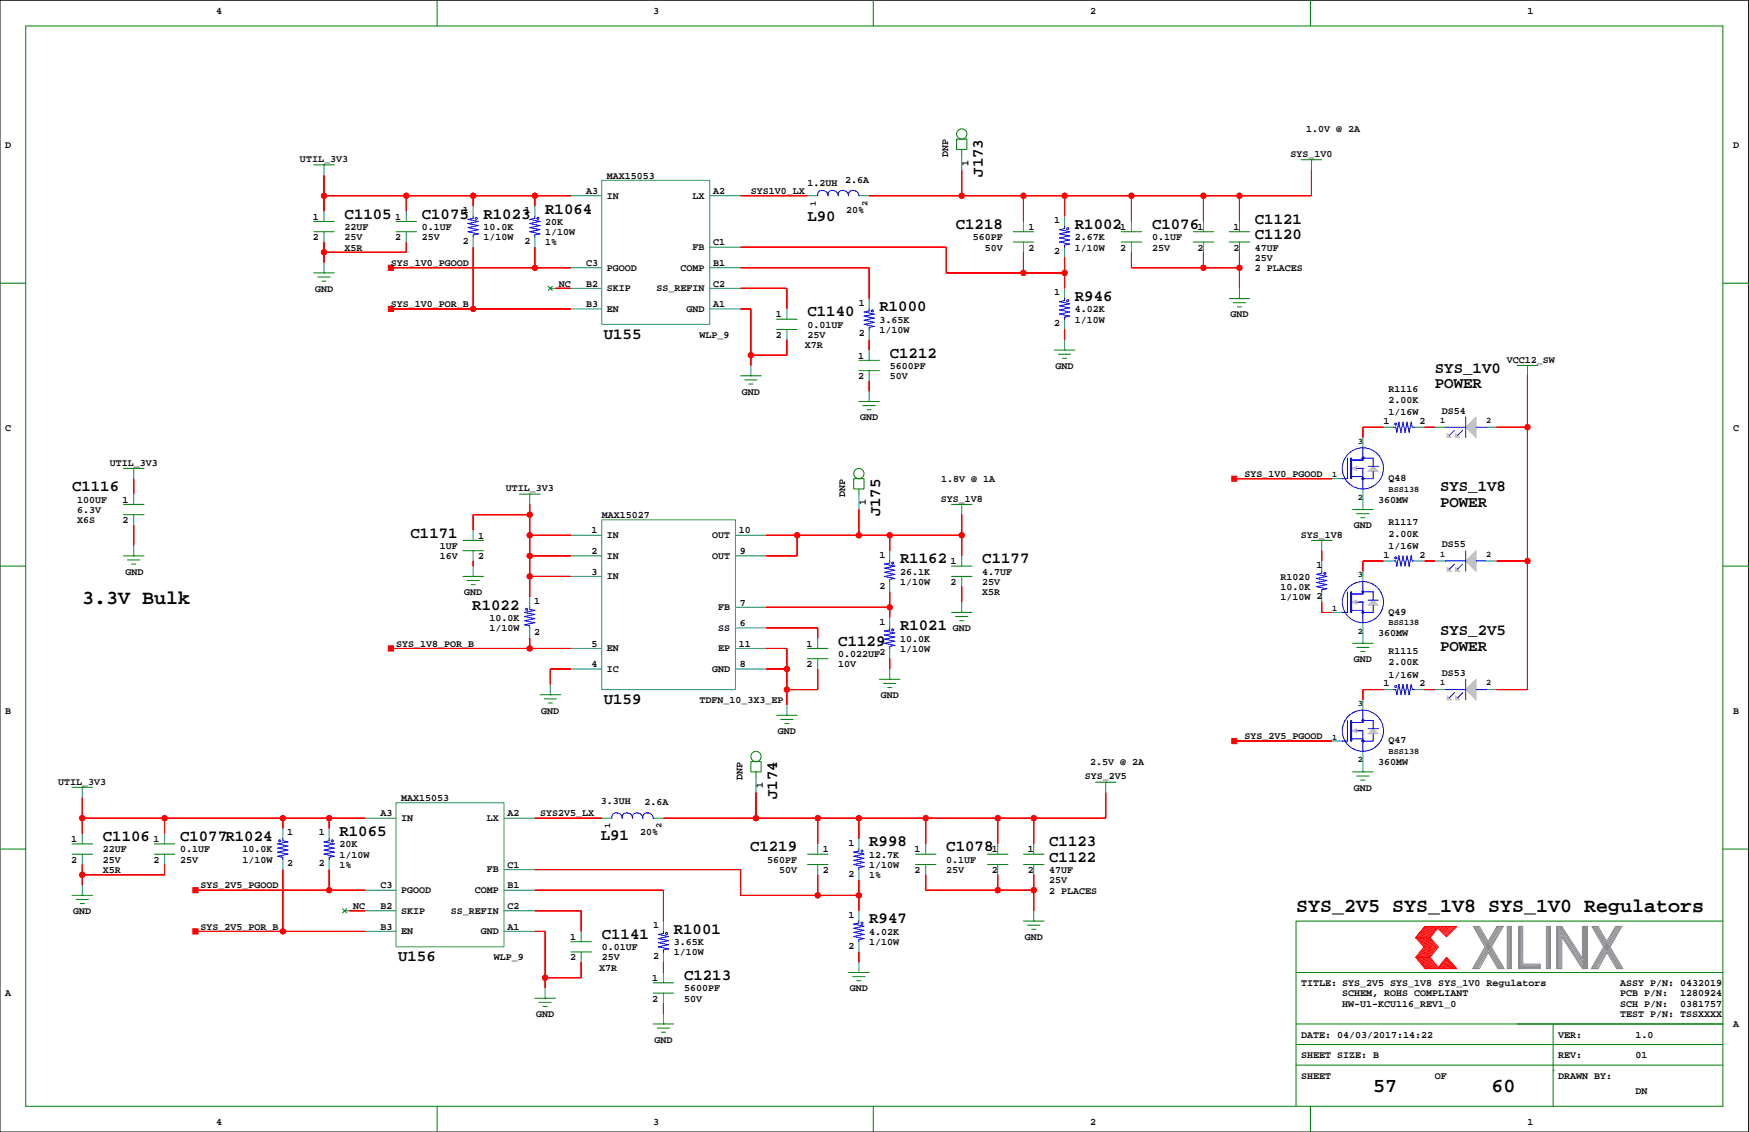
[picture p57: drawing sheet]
<svg xmlns="http://www.w3.org/2000/svg" width="432mm" height="279mm" viewBox="0 0 432 279" stroke-linecap="round" stroke-linejoin="round" font-family="sans-serif">
<defs><g id="words">
<g font-size="4.9">
<text x="20.3" y="149">3.3V Bulk</text>
<text x="320" y="225.2">SYS_2V5 SYS_1V8 SYS_1V0 Regulators</text>
<text x="339" y="269.6">57</text>
<text x="368.2" y="269.6">60</text>
</g>
<g font-size="3.9">
<text x="242.7" y="43.7" transform="rotate(-90 242.7 43.7)">J173</text>
<text x="85.1" y="54">C1105</text>
<text x="104.1" y="54">C1075</text>
<text x="119.4" y="54">R1023</text>
<text x="134.6" y="52.7">R1064</text>
<text x="199.3" y="54.5">L90</text>
<text x="236" y="56.5">C1218</text>
<text x="265.4" y="56.5">R1002</text>
<text x="284.4" y="56.5">C1076</text>
<text x="309.8" y="59">C1120</text>
<text x="309.8" y="55.2">C1121</text>
<text x="217.1" y="76.8">R1000</text>
<text x="265.4" y="74.3">R946</text>
<text x="149.1" y="83.7">U155</text>
<text x="199.3" y="78.1">C1140</text>
<text x="219.7" y="88.3">C1212</text>
<text x="354.2" y="95.9">POWER</text>
<text x="354.2" y="92.1">SYS_1V0</text>
<text x="17.8" y="121.3">C1116</text>
<text x="355.5" y="125.1">POWER</text>
<text x="355.5" y="121.3">SYS_1V8</text>
<text x="217.3" y="127.5" transform="rotate(-90 217.3 127.5)">J175</text>
<text x="101.4" y="132.7">C1171</text>
<text x="222.2" y="139">R1162</text>
<text x="242.5" y="139">C1177</text>
<text x="116.6" y="150.5">R1022</text>
<text x="222.2" y="155.5">R1021</text>
<text x="207" y="159.4">C1129</text>
<text x="355.5" y="160.6">POWER</text>
<text x="355.5" y="156.8">SYS_2V5</text>
<text x="149.1" y="173.8">U159</text>
<text x="191.9" y="197.3" transform="rotate(-90 191.9 197.3)">J174</text>
<text x="25.4" y="207.6">C1106</text>
<text x="44.4" y="207.6">C1077R1024</text>
<text x="83.8" y="206.3">R1065</text>
<text x="148.3" y="207.4">L91</text>
<text x="214.6" y="208.9">R998</text>
<text x="259" y="208.9">C1123</text>
<text x="185.2" y="210.1">C1219</text>
<text x="233.6" y="210.1">C1078</text>
<text x="259" y="212.7">C1122</text>
<text x="214.6" y="227.9">R947</text>
<text x="148.6" y="231.7">C1141</text>
<text x="166.3" y="230.5">R1001</text>
<text x="98.3" y="237.3">U156</text>
<text x="168.9" y="241.9">C1213</text>
</g>
<g font-size="2.5">
<text x="53.3" y="3.4">4</text>
<text x="161.3" y="3.4">3</text>
<text x="269.2" y="3.4">2</text>
<text x="377.1" y="3.4">1</text>
<text x="322.5" y="32.6">1.0V @ 2A</text>
<text x="1.3" y="36.4">D</text>
<text x="74.1" y="40">UTIL_3V3</text>
<text x="234.1" y="38.8" transform="rotate(-90 234.1 38.8)">DNP</text>
<text x="239.1" y="40.9" transform="rotate(-90 239.1 40.9)">1</text>
<text x="318.6" y="38.7">SYS_1V0</text>
<text x="427.9" y="36.4">D</text>
<text x="144.7" y="47.9">A3</text>
<text x="149.8" y="44.1">MAX15053</text>
<text x="176.1" y="47.9">A2</text>
<text x="185.4" y="47.9">SYS1V0_LX</text>
<text x="199.3" y="45.8">1.2UH</text>
<text x="208.7" y="45.2">2.6A</text>
<text x="114.3" y="52.6">1</text>
<text x="129.5" y="52.6">1</text>
<text x="149.8" y="49">IN</text>
<text x="171" y="49">LX</text>
<text x="208.9" y="52.6">20%</text>
<text x="77.2" y="59.3">2</text>
<text x="77.2" y="54.2">1</text>
<text x="85.1" y="56.8">22UF</text>
<text x="85.1" y="59.3">25V</text>
<text x="97.6" y="59.3">2</text>
<text x="97.6" y="54.2">1</text>
<text x="104.1" y="56.8">0.1UF</text>
<text x="104.1" y="59.3">25V</text>
<text x="119.4" y="59.3">1/10W</text>
<text x="119.4" y="56.8">10.0K</text>
<text x="134.6" y="55.5">20K</text>
<text x="134.6" y="58">1/10W</text>
<text x="240.2" y="59.3">560PF</text>
<text x="253.9" y="56.8">1</text>
<text x="260.3" y="55.1">1</text>
<text x="265.4" y="59.3">2.67K</text>
<text x="276.6" y="56.8">1</text>
<text x="284.4" y="59.3">0.1UF</text>
<text x="295.6" y="56.8">1</text>
<text x="304.5" y="56.8">1</text>
<text x="85.1" y="61.8">X5R</text>
<text x="96.5" y="65.6">SYS_1V0_PGOOD</text>
<text x="114.3" y="60.2">2</text>
<text x="129.5" y="60.2">2</text>
<text x="134.6" y="60.6">1%</text>
<text x="144.7" y="65.6">C3</text>
<text x="171" y="61.7">FB</text>
<text x="176.1" y="65.6">B1</text>
<text x="176.1" y="60.6">C1</text>
<text x="243.1" y="61.8">50V</text>
<text x="253.9" y="61.8">2</text>
<text x="260.3" y="62.7">2</text>
<text x="265.4" y="61.8">1/10W</text>
<text x="276.6" y="61.8">2</text>
<text x="284.4" y="61.8">25V</text>
<text x="295.6" y="61.8">2</text>
<text x="304.5" y="61.8">2</text>
<text x="309.8" y="61.8">47UF</text>
<text x="309.8" y="64.4">25V</text>
<text x="77.8" y="72">GND</text>
<text x="138" y="70.7">NC</text>
<text x="144.7" y="70.7">B2</text>
<text x="149.8" y="66.8">PGOOD</text>
<text x="149.8" y="71.9">SKIP</text>
<text x="162.1" y="71.9">SS_REFIN</text>
<text x="168" y="66.8">COMP</text>
<text x="176.1" y="70.7">C2</text>
<text x="309.8" y="66.9">2 PLACES</text>
<text x="96.5" y="75.8">SYS_1V0_POR_B</text>
<text x="144.7" y="75.8">B3</text>
<text x="149.8" y="76.9">EN</text>
<text x="169.5" y="76.9">GND</text>
<text x="176.1" y="75.8">A1</text>
<text x="212" y="75.4">1</text>
<text x="260.3" y="72.9">1</text>
<text x="265.4" y="77.1">4.02K</text>
<text x="172.7" y="83.4">WLP_9</text>
<text x="191.5" y="78.3">1</text>
<text x="191.5" y="83.4">2</text>
<text x="199.3" y="83.4">25V</text>
<text x="199.3" y="80.9">0.01UF</text>
<text x="212" y="83.1">2</text>
<text x="217.1" y="79.6">3.65K</text>
<text x="217.1" y="82.2">1/10W</text>
<text x="260.3" y="80.5">2</text>
<text x="265.4" y="79.6">1/10W</text>
<text x="303.8" y="78.3">GND</text>
<text x="198.7" y="86">X7R</text>
<text x="211.8" y="88.5">1</text>
<text x="372" y="89.5">VCC12_SW</text>
<text x="211.8" y="93.6">2</text>
<text x="219.7" y="91">5600PF</text>
<text x="219.7" y="93.6">50V</text>
<text x="260.6" y="91">GND</text>
<text x="183.2" y="97.4">GND</text>
<text x="342.8" y="96.6">R1116</text>
<text x="342.8" y="99.4">2.00K</text>
<text x="1.3" y="106.3">C</text>
<text x="212.4" y="103.7">GND</text>
<text x="341.6" y="104.6">1</text>
<text x="342.8" y="102.5">1/16W</text>
<text x="350.4" y="104.6">2</text>
<text x="355.9" y="102.1">DS54</text>
<text x="427.9" y="106.3">C</text>
<text x="27.1" y="114.9">UTIL_3V3</text>
<text x="232.4" y="119">1.8V @ 1A</text>
<text x="307.3" y="117.7">SYS_1V0_PGOOD</text>
<text x="342.8" y="118.7">Q48</text>
<text x="19" y="124.1">100UF</text>
<text x="30.3" y="124.1">1</text>
<text x="124.9" y="121.3">UTIL_3V3</text>
<text x="208.7" y="122.6" transform="rotate(-90 208.7 122.6)">DNP</text>
<text x="213.7" y="124.7" transform="rotate(-90 213.7 124.7)">1</text>
<text x="232.3" y="123.8">SYS_1V8</text>
<text x="340.3" y="124.1">360MW</text>
<text x="19" y="126.6">6.3V</text>
<text x="19" y="129.1">X6S</text>
<text x="30.3" y="129.1">2</text>
<text x="146" y="131.7">1</text>
<text x="148.6" y="127.9">MAX15027</text>
<text x="182.4" y="131.7">10</text>
<text x="334.3" y="130.4">GND</text>
<text x="342.8" y="129.6">R1117</text>
<text x="108.6" y="135.5">1UF</text>
<text x="118.1" y="132.9">1</text>
<text x="146" y="136.8">2</text>
<text x="149.8" y="132.8">IN</text>
<text x="149.8" y="137.9">IN</text>
<text x="175.9" y="132.8">OUT</text>
<text x="175.9" y="137.9">OUT</text>
<text x="182.6" y="136.8">9</text>
<text x="217.1" y="137.7">1</text>
<text x="321.1" y="132.7">SYS_1V8</text>
<text x="341.6" y="137.7">1</text>
<text x="342.8" y="132.4">2.00K</text>
<text x="342.8" y="135.5">1/16W</text>
<text x="350.4" y="137.7">2</text>
<text x="355.9" y="135.1">DS55</text>
<text x="31" y="141.8">GND</text>
<text x="108.6" y="138">16V</text>
<text x="118.1" y="138">2</text>
<text x="146" y="141.8">3</text>
<text x="149.8" y="143">IN</text>
<text x="222.2" y="141.8">26.1K</text>
<text x="234.7" y="139.3">1</text>
<text x="242.5" y="141.8">4.7UF</text>
<text x="316.2" y="143.1">R1020</text>
<text x="325" y="140.2">1</text>
<text x="114.6" y="146.9">GND</text>
<text x="131.8" y="149.1">1</text>
<text x="182.6" y="149.4">7</text>
<text x="217.1" y="145.3">2</text>
<text x="222.2" y="144.4">1/10W</text>
<text x="234.7" y="144.4">2</text>
<text x="242.5" y="144.4">25V</text>
<text x="242.5" y="146.9">X5R</text>
<text x="316.2" y="148.2">1/10W 2</text>
<text x="316.2" y="145.6">10.0K</text>
<text x="120.8" y="153.3">10.0K</text>
<text x="120.8" y="155.8">1/10W</text>
<text x="177.3" y="155.7">SS</text>
<text x="177.3" y="150.6">FB</text>
<text x="182.6" y="154.5">6</text>
<text x="217.1" y="154.2">1</text>
<text x="235.2" y="155.8">GND</text>
<text x="342.8" y="151.7">Q49</text>
<text x="97.8" y="159.6">SYS_1V8_POR_B</text>
<text x="131.8" y="156.7">2</text>
<text x="146" y="159.6">5</text>
<text x="149.8" y="160.7">EN</text>
<text x="177.3" y="160.7">EP</text>
<text x="182.4" y="159.6">11</text>
<text x="199.1" y="159.6">1</text>
<text x="222.2" y="158.3">10.0K</text>
<text x="222.2" y="160.9">1/10W</text>
<text x="340.3" y="157.1">360MW</text>
<text x="342.8" y="161.4">R1115</text>
<text x="146" y="164.7">4</text>
<text x="149.8" y="165.8">IC</text>
<text x="175.9" y="165.8">GND</text>
<text x="182.6" y="164.7">8</text>
<text x="199.1" y="164.7">2</text>
<text x="207" y="162.1">0.022UF2</text>
<text x="207" y="164.7">10V</text>
<text x="334.3" y="163.4">GND</text>
<text x="342.8" y="164.2">2.00K</text>
<text x="342.8" y="167.2">1/16W</text>
<text x="355.9" y="166.9">DS53</text>
<text x="172.7" y="173.6">TDFN_10_3X3_EP</text>
<text x="217.4" y="172.3">GND</text>
<text x="341.6" y="169.4">1</text>
<text x="350.4" y="169.4">2</text>
<text x="1.3" y="176.1">B</text>
<text x="133.6" y="176.1">GND</text>
<text x="427.9" y="176.1">B</text>
<text x="192" y="181.2">GND</text>
<text x="307.3" y="182.5">SYS_2V5_PGOOD</text>
<text x="342.8" y="183.5">Q47</text>
<text x="269.2" y="188.8">2.5V @ 2A</text>
<text x="340.3" y="188.8">360MW</text>
<text x="14.4" y="193.6">UTIL_3V3</text>
<text x="99" y="197.7">MAX15053</text>
<text x="183.3" y="192.4" transform="rotate(-90 183.3 192.4)">DNP</text>
<text x="188.4" y="194.5" transform="rotate(-90 188.4 194.5)">1</text>
<text x="267.8" y="192.4">SYS_2V5</text>
<text x="334.3" y="195.2">GND</text>
<text x="94" y="201.5">A3</text>
<text x="99" y="202.6">IN</text>
<text x="120.2" y="202.6">LX</text>
<text x="125.3" y="201.5">A2</text>
<text x="133.3" y="201.5">SYS2V5_LX</text>
<text x="148.3" y="198.5">3.3UH</text>
<text x="159.1" y="198.6">2.6A</text>
<text x="17.6" y="207.9">1</text>
<text x="37.9" y="207.9">1</text>
<text x="70.9" y="206.2">1</text>
<text x="78.7" y="206.2">1</text>
<text x="83.8" y="209.1">20K</text>
<text x="158.1" y="206.2">20%</text>
<text x="209.5" y="208.8">1</text>
<text x="17.6" y="212.9">2</text>
<text x="25.4" y="215.5">X5R</text>
<text x="25.4" y="212.9">25V</text>
<text x="25.4" y="210.4">22UF</text>
<text x="37.9" y="212.9">2</text>
<text x="44.4" y="212.9">25V</text>
<text x="44.4" y="210.4">0.1UF</text>
<text x="59.9" y="212.9">1/10W</text>
<text x="59.9" y="210.4">10.0K</text>
<text x="70.9" y="213.8">2</text>
<text x="78.7" y="213.8">2</text>
<text x="83.8" y="214.2">1%</text>
<text x="83.8" y="211.7">1/10W</text>
<text x="120.2" y="215.3">FB</text>
<text x="125.3" y="214.2">C1</text>
<text x="189.4" y="212.9">560PF</text>
<text x="192.4" y="215.5">50V</text>
<text x="203.2" y="210.4">1</text>
<text x="203.2" y="215.5">2</text>
<text x="214.6" y="211.7">12.7K</text>
<text x="214.6" y="214.2">1/10W</text>
<text x="225.8" y="210.4">1</text>
<text x="225.8" y="215.5">2</text>
<text x="233.6" y="212.9">0.1UF</text>
<text x="233.6" y="215.5">25V</text>
<text x="244.8" y="210.4">1</text>
<text x="244.8" y="215.5">2</text>
<text x="253.7" y="210.4">1</text>
<text x="253.7" y="215.5">2</text>
<text x="259" y="215.5">47UF</text>
<text x="49.5" y="219.3">SYS_2V5_PGOOD</text>
<text x="94" y="219.3">C3</text>
<text x="99" y="220.4">PGOOD</text>
<text x="117.2" y="220.4">COMP</text>
<text x="125.3" y="219.3">B1</text>
<text x="209.5" y="216.4">2</text>
<text x="214.6" y="216.7">1%</text>
<text x="259" y="220.6">2 PLACES</text>
<text x="259" y="218">25V</text>
<text x="18.1" y="225.6">GND</text>
<text x="87.2" y="224.4">NC</text>
<text x="94" y="224.4">B2</text>
<text x="99" y="225.5">SKIP</text>
<text x="111.3" y="225.5">SS_REFIN</text>
<text x="125.3" y="224.4">C2</text>
<text x="209.5" y="226.5">1</text>
<text x="49.5" y="229.4">SYS_2V5_POR_B</text>
<text x="94" y="229.4">B3</text>
<text x="99" y="230.6">EN</text>
<text x="118.7" y="230.6">GND</text>
<text x="125.3" y="229.4">A1</text>
<text x="140.7" y="232">1</text>
<text x="161.3" y="229.1">1</text>
<text x="166.3" y="233.3">3.65K</text>
<text x="214.6" y="233.3">1/10W</text>
<text x="214.6" y="230.7">4.02K</text>
<text x="253" y="232">GND</text>
<text x="121.9" y="237.1">WLP_9</text>
<text x="140.7" y="237.1">2</text>
<text x="147.9" y="239.6">X7R</text>
<text x="148.6" y="234.5">0.01UF</text>
<text x="148.6" y="237.1">25V</text>
<text x="161.3" y="236.7">2</text>
<text x="166.3" y="235.8">1/10W</text>
<text x="209.5" y="234.1">2</text>
<text x="1.3" y="245.9">A</text>
<text x="161" y="242.1">1</text>
<text x="168.9" y="244.7">5600PF</text>
<text x="209.8" y="244.7">GND</text>
<text x="321.2" y="243.4">TITLE: SYS_2V5 SYS_1V8 SYS_1V0 Regulators</text>
<text x="331.4" y="245.9">SCHEM, ROHS COMPLIANT</text>
<text x="400" y="245.9">PCB P/N:</text>
<text x="400" y="243.4">ASSY P/N: 0432019</text>
<text x="414.8" y="245.9">1280924</text>
<text x="132.4" y="251">GND</text>
<text x="161" y="247.2">2</text>
<text x="168.9" y="247.2">50V</text>
<text x="331.4" y="248.5">HW-U1-KCU116_REV1_0</text>
<text x="400" y="251">TEST P/N: TSSXXXX</text>
<text x="400" y="248.5">SCH P/N:</text>
<text x="414.8" y="248.5">0381757</text>
<text x="161.6" y="257.4">GND</text>
<text x="321.2" y="256.1">DATE: 04/03/2017:14:22</text>
<text x="384.7" y="256.1">VER:</text>
<text x="403.8" y="256.1">1.0</text>
<text x="427.9" y="253.6">A</text>
<text x="321.2" y="261.2">SHEET SIZE: B</text>
<text x="384.7" y="261.2">REV:</text>
<text x="403.8" y="261.2">01</text>
<text x="321.2" y="266.3">SHEET</text>
<text x="354.2" y="266.3">OF</text>
<text x="384.7" y="266.3">DRAWN BY:</text>
<text x="403.8" y="270.1">DN</text>
<text x="53.3" y="277.7">4</text>
<text x="161.3" y="277.7">3</text>
<text x="269.2" y="277.7">2</text>
<text x="377.1" y="277.7">1</text>
</g>
<g font-size="2.1">
<text x="201.4" y="50.9" transform="rotate(-90 201.4 50.9)">1</text>
<text x="214.1" y="50.9" transform="rotate(-90 214.1 50.9)">2</text>
<text x="355.5" y="104.4">1</text>
<text x="366.9" y="104.4">2</text>
<text x="335.2" y="109.5">3</text>
<text x="328.9" y="117.8">1</text>
<text x="335.2" y="123.4">2</text>
<text x="342.8" y="121.3">BSS138</text>
<text x="355.5" y="137.4">1</text>
<text x="366.9" y="137.4">2</text>
<text x="335.2" y="142.5">3</text>
<text x="328.9" y="150.8">1</text>
<text x="342.8" y="154.3">BSS138</text>
<text x="335.2" y="156.5">2</text>
<text x="355.5" y="169.1">1</text>
<text x="366.9" y="169.1">2</text>
<text x="335.2" y="174.2">3</text>
<text x="328.9" y="182.5">1</text>
<text x="335.2" y="188.2">2</text>
<text x="342.8" y="186.1">BSS138</text>
<text x="150.7" y="204.5" transform="rotate(-90 150.7 204.5)">1</text>
<text x="163.3" y="204.5" transform="rotate(-90 163.3 204.5)">2</text>
</g>
</g></defs>
<path d="M0 .1h431.7v279.3h-431.7z" fill="none" stroke="#000" stroke-width=".25"/>
<g fill="none" stroke="#008000" stroke-width=".25">
<path d="M6.3 6.4h419.1v266.7h-419.1zM107.9 .1v6.3M215.6 .1v6.3M323.5 .1v6.3M236.2 34.3h2.5v2.6h-2.5zM237.4 36.9v1.3M321.2 39.4h5.1M323.8 39.4h.1M77.5 57.2h5M77.5 54.7h5M77.5 40.7h5M80 40.7h.1"/>
<path d="M97.8 57.2h5M97.8 54.7h5M250.1 57.2h5.1M250.1 59.7h5.1M276.8 57.2h5.1M276.8 59.7h5.1M294.6 57.2h5.1M294.6 59.7h5.1M303.5 57.2h5M303.5 59.7h5M0 69.9h6.3M77.5 67.4h5"/>
<path d="M78.5 68.4h3M79.5 69.4h1M80 67.4h.1M135.4 70.7l1 1M136.4 70.7l-1 1M191.7 78.8h5.1M303.5 73.7h5M304.5 74.7h3M305.5 75.7h1M306 73.7h.1M425.4 69.9h6.3M182.8 92.8h5.1"/>
<path d="M183.9 93.8h3M184.9 94.8h1M185.4 92.8h.1M191.7 81.3h5.1M212 91.5h5.1M212 88.9h5.1M212 99.1h5.1M214.6 99.1h.1M260.3 86.4h5.1M261.3 87.4h3.1M262.3 88.4h1M262.8 86.4h.1"/>
<path d="M374.6 90.2h5M377.1 90.2h.1M30.5 115.6h5.1M33 115.6h.1M210.8 118.1h2.5v2.6h-2.5zM213.1 100.1h3M214.1 101.1h1M0 139.7h6.3M30.5 137.2h5.1M30.5 127h5.1M30.5 124.5h5.1M31.5 138.2h3"/>
<path d="M32.5 139.2h1M33 137.2h.1M114.3 133.4h5.1M114.3 135.9h5.1M128.2 122h5.1M130.8 122h.1M212 120.7v1.3M234.9 139.7h5.1M234.9 124.5h5.1M237.4 124.5h.1M323.8 133.4h5.1M326.3 133.4h.1"/>
<path d="M333.9 125.8h5.1M334.9 126.8h3.1M336 127.8h1M336.5 125.8h.1M425.4 139.7h6.3M114.3 142.3h5.1M115.3 143.3h3M116.3 144.3h1M116.8 142.3h.1M234.9 142.3h5.1M234.9 151.2h5.1M235.9 152.2h3.1"/>
<path d="M236.9 153.2h1M237.4 151.2h.1M333.9 158.8h5.1M334.9 159.8h3.1M336.5 158.8h.1M133.3 171.5h5.1M134.3 172.5h3.1M135.4 173.5h1M135.9 171.5h.1M191.7 176.6h5.1M192.7 177.6h3.1M193.8 178.6h1"/>
<path d="M194.3 176.6h.1M199.3 162.6h5.1M199.3 160h5.1M217.1 167.7h5.1M218.1 168.7h3.1M219.2 169.7h1M219.7 167.7h.1M336 160.8h1M17.8 194.3h5.1M20.3 194.3h.1M185.4 188h2.5v2.5h-2.5zM186.6 190.5v1.3"/>
<path d="M270.4 193.1h5.1M273 193.1h.1M333.9 190.5h5.1M334.9 191.5h3.1M336 192.6h1M336.5 190.5h.1M0 209.6h6.3M17.8 210.8h5.1M17.8 208.3h5.1M38.1 210.8h5.1M38.1 208.3h5.1M199.3 210.8h5.1"/>
<path d="M199.3 213.4h5.1M226 210.8h5.1M226 213.4h5.1M243.8 210.8h5.1M243.8 213.4h5.1M252.7 210.8h5.1M252.7 213.4h5.1M425.4 209.6h6.3M17.8 221h5.1M18.8 222h3M19.8 223h1M20.3 221h.1"/>
<path d="M84.6 224.3l1 1M85.6 224.3l-1 1M140.9 235h5.1M140.9 232.4h5.1M252.7 227.3h5.1M253.7 228.4h3M254.7 229.4h1M255.2 227.3h.1M425.4 227.3h-105.4v35.6M132.1 246.4h5M133.1 247.4h3M134.1 248.4h1"/>
<path d="M134.6 246.4h.1M161.3 252.7h5M161.3 245.1h5M161.3 242.6h5M162.3 253.8h3M163.3 254.8h1M163.8 252.7h.1M209.5 240h5.1M210.5 241.1h3.1M211.5 242.1h1M212 240h.1M320 257.8h105.4"/>
<path d="M320 252.7h105.4M320 240h105.4M383.5 252.7v20.4M107.9 273.1v6.3M215.6 273.1v6.3M320 262.9v10.2M320 262.9h105.4M323.5 273.1v6.3M383.5 264.2h.1"/>
<circle cx="237.4" cy="33.1" r="1.27"/>
<circle cx="212" cy="116.9" r="1.27"/>
<circle cx="186.6" cy="186.7" r="1.27"/>
</g>
<g fill="none" stroke="#f00" stroke-width=".25">
<path d="M80 48.3h60.9M80 43.2v8.9M80 59.7v5.1M100.3 48.3v3.8M100.3 59.7v2.6h-20.3M116.8 48.3v2.6M132.1 48.3v2.6M182.8 48.3h16.5M237.4 42v6.3M252.7 48.3v6.4M262.8 48.3v5.1M279.3 48.3v6.4"/>
<path d="M297.1 48.3v6.4M306 48.3v6.4M323.8 42v6.3h-109.2M96.5 76.2h44.4M96.5 66.1h44.4M116.8 61v15.2M132.1 61v5.1M137.1 71.2h3.8M182.8 76.2h2.6v14M182.8 71.2h11.5v5M182.8 66.1h31.8v7.6M182.8 61h50.8v6.4h29.2"/>
<path d="M252.7 62.3v5.1M262.8 63.5v7.7M279.3 62.3v3.8h26.7M297.1 62.3v3.8M306 62.3v8.9M194.3 83.9v3.8h-8.9M214.6 83.9v2.5M214.6 94v2.6M262.8 81.3v2.6M377.1 92.8v77.4h-7.6M33 118.1v3.9M304.7 118.1h24.2"/>
<path d="M341.6 105.4h-5.1v2.6M351.7 105.4h2.5M369.5 105.4h7.6M33 129.6v5.1M116.8 138.5v1.2M130.8 127h-14v3.8M130.8 137.2h10.1M130.8 124.5v22.8M130.8 132.1h10.1M189.2 132.1h48.2M196.8 132.1v5.1h-7.6M212 125.8v6.3"/>
<path d="M219.7 132.1v3.8M237.4 127v10.2M326.3 135.9v2.6M336.5 123.2h.1M341.6 138.5h-5.1v2.5M351.7 138.5h2.5M369.5 138.5h7.6M130.8 157.5v2.5M130.8 142.3h10.1M189.2 155h12.7v2.5M189.2 149.9h30.5M219.7 146.1v6.3"/>
<path d="M237.4 144.8v3.8M326.3 148.6v2.6h2.6M336.5 156.2h.1M96.5 160h44.4M140.9 165.1h-5v3.8M189.2 160h5.1v14M189.2 165.1h5.1M201.9 165.1v5.1h-7.6M219.7 162.6v2.5M341.6 170.2h-5.1v2.5M351.7 170.2h2.5M20.3 196.9v8.9"/>
<path d="M186.6 195.6v6.3M273 195.6v6.3h-109.2M304.7 182.9h24.2M336.5 188h.1M20.3 201.9h69.8M20.3 213.4v5.1M40.6 201.9v3.9M40.6 213.4v2.5h-20.3M48.2 219.7h41.9M69.8 201.9v2.6M69.8 214.6v15.3M81.3 201.9v2.6"/>
<path d="M81.3 214.6v5.1M132.1 201.9h16.5M132.1 219.7h31.7v7.6M132.1 214.6h50.7v6.4h29.2M201.9 201.9v6.4M201.9 215.9v5.1M212 201.9v5.1M212 217.2v7.6M228.5 215.9v3.8h26.7M228.5 201.9v6.4M246.3 201.9v6.4M246.3 215.9v3.8"/>
<path d="M255.2 201.9v6.4M255.2 215.9v8.9M48.2 229.9h41.9M86.3 224.8h3.8M132.1 229.9h2.5v13.9M132.1 224.8h11.4v5.1M143.5 237.5v3.8h-8.9M163.8 237.5v2.5M212 235v2.5M349.5 236.3h3.6M349.9 231.5l1.9 2.2-2 2.6 2.2 2.8M350.1 236.3l2.2 2.8"/>
<path d="M350.2 231.5l1.9 2.3-2 2.5M350.4 236.3l2.2 2.8M350.5 231.5l1.9 2.3-2 2.5M350.6 236.3l2.3 2.7M350.8 231.5l1.9 2.3-2 2.5M351 236.3l2.2 2.8M351.1 231.5l1.9 2.3-2 2.5M351.3 236.3l2.2 2.8M351.4 231.5l1.9 2.3-2 2.5M351.6 236.3l2.2 2.8M351.7 231.5l1.9 2.2M351.8 228.7l-2.3 2.8 2.3-2.8h7.9l-2.6 2.5-2.1-2.1-1.9 2.4 2 2.2-2 2.6 2 2.5 2-2.5 2.6 2.8h-7.9l-2.3-2.8"/>
<path d="M351.9 236.3l2.2 2.8M352 231.5l1.9 2.2M352.1 228.7l-2.2 2.7M352.2 236.3l2.2 2.8M352.3 231.5l1.9 2.3-2 2.5M352.4 228.7l-2.2 2.7M352.5 236.3l2.2 2.8M352.6 231.5l1.9 2.2M352.7 228.7l-2.2 2.7M352.8 236.3l2.2 2.8M352.8 231.5l2 2.2M353 228.7l-2.2 2.7"/>
<path d="M353.1 231.5h-3.6l2.1 2.2-2.1 2.6M353.2 228.7l-2.1 2.7M353.6 233.8l-2 2.5M353.6 228.7l-2.2 2.7M353.8 228.7l-2.1 2.7M353.9 233.8l-1.9 2.4M354.1 228.7l-2.1 2.7M354.4 228.7l-2.1 2.7M354.5 233.8l-2 2.5M354.7 228.7l-2.1 2.7M354.8 233.8l-2 2.5M355 228.7l-2.1 2.7"/>
<path d="M355.2 238.8l.2 .3M355.3 238.6l.4 .5M355.4 228.7l-.4 .4M355.4 238.4l.6 .7M355.6 238.3l.7 .8M355.7 238.1l.9 1M355.7 228.7l-.5 .5M355.9 237.9l1 1.2M356 237.8l1.2 1.3M356.1 228.7l-.8 .7M356.1 237.6l1.4 1.4M356.3 237.4l1.5 1.7"/>
<path d="M356.4 237.2l1.6 1.9M356.5 228.7l-1 .9M356.5 237.1l1.8 2M356.7 236.9l1.9 2.2M356.8 236.7l2.1 2.4M356.8 228.7l-1.1 1.1M356.9 236.6l2.3 2.5M357.1 236.5l2.3 2.6M357.2 228.7l-1.3 1.2M357.5 228.7l-1.4 1.4M357.8 228.7l-1.6 1.6M358.2 228.7l-1.8 1.7"/>
<path d="M358.5 228.7l-1.9 1.9M359 228.7l-2.2 2.1M359.3 228.7l-2.3 2.3M163.8 247.7v2.5"/>
<circle cx="80" cy="48.3" r=".63"/>
<circle cx="100.3" cy="48.3" r=".63"/>
<circle cx="116.8" cy="48.3" r=".63"/>
<circle cx="132" cy="48.3" r=".63"/>
<circle cx="237.4" cy="48.3" r=".63"/>
<circle cx="252.7" cy="48.3" r=".63"/>
<circle cx="262.8" cy="48.3" r=".63"/>
<circle cx="279.3" cy="48.3" r=".63"/>
<circle cx="297.1" cy="48.3" r=".63"/>
<circle cx="306" cy="48.3" r=".63"/>
<circle cx="80" cy="62.3" r=".63"/>
<circle cx="116.8" cy="76.2" r=".63"/>
<circle cx="132" cy="66.1" r=".63"/>
<circle cx="252.7" cy="67.4" r=".63"/>
<circle cx="262.8" cy="67.4" r=".63"/>
<circle cx="297.1" cy="66.1" r=".63"/>
<circle cx="306" cy="66.1" r=".63"/>
<circle cx="185.4" cy="87.7" r=".63"/>
<circle cx="377.1" cy="105.4" r=".63"/>
<circle cx="130.8" cy="137.2" r=".63"/>
<circle cx="130.8" cy="127" r=".63"/>
<circle cx="130.8" cy="132.1" r=".63"/>
<circle cx="196.8" cy="132.1" r=".63"/>
<circle cx="212" cy="132.1" r=".63"/>
<circle cx="219.7" cy="132.1" r=".63"/>
<circle cx="237.4" cy="132.1" r=".63"/>
<circle cx="377.1" cy="138.5" r=".63"/>
<circle cx="130.8" cy="142.3" r=".63"/>
<circle cx="219.7" cy="149.9" r=".63"/>
<circle cx="130.8" cy="160" r=".63"/>
<circle cx="194.3" cy="165.1" r=".63"/>
<circle cx="194.3" cy="170.2" r=".63"/>
<circle cx="20.3" cy="201.9" r=".63"/>
<circle cx="20.3" cy="215.9" r=".63"/>
<circle cx="40.6" cy="201.9" r=".63"/>
<circle cx="69.8" cy="201.9" r=".63"/>
<circle cx="81.3" cy="201.9" r=".63"/>
<circle cx="81.3" cy="219.7" r=".63"/>
<circle cx="186.6" cy="201.9" r=".63"/>
<circle cx="201.9" cy="201.9" r=".63"/>
<circle cx="212" cy="201.9" r=".63"/>
<circle cx="228.5" cy="201.9" r=".63"/>
<circle cx="246.3" cy="201.9" r=".63"/>
<circle cx="246.3" cy="219.7" r=".63"/>
<circle cx="255.2" cy="201.9" r=".63"/>
<circle cx="255.2" cy="219.7" r=".63"/>
<circle cx="69.8" cy="229.9" r=".63"/>
<circle cx="201.9" cy="221" r=".63"/>
<circle cx="212" cy="221" r=".63"/>
<circle cx="134.6" cy="241.3" r=".63"/>
</g>
<g fill="none" stroke="#848684" stroke-width=".25">
<path d="M364 228.7l6.1 10.4M364.3 228.7l6.1 10.4M364.6 228.7l6.1 10.4M364.9 228.7l6.1 10.4M367.4 232.3l-2.1-3.6h-1.6l2.9 5-3 5.4h1.7l2.1-4 2.4 4h1.6l-3.2-5.4M369.6 228.7l-2.2 3.6M369.8 228.7l-5.9 10.4M370.2 228.7l-6 10.4M370.5 228.7l-6 10.4M370.8 228.7l-6 10.4M371.1 228.7h-1.5h1.5l-2.9 5M372.1 228.7h1v10.4h-1z"/>
<path d="M372.4 228.7v10.4M372.6 228.7v10.4M372.9 228.7v10.4M374.9 228.7h1v9.3h4.3v1.1h-5.3zM375.1 228.7v10.4M375.4 228.7v10.4M375.7 228.7v10.4M375.7 238.2h4.5M375.7 238.5h4.5M375.7 238.8h4.5M381.8 228.7h1v10.4h-1zM382 228.7v10.4"/>
<path d="M382.3 228.7v10.4M382.5 228.7v10.4M384.3 228.7h1.3l5.1 7.8v-7.8h1.2v10.4h-1.2l-5.1-7.9v7.9h-1.3zM384.5 228.7v10.4M384.8 228.7v10.4M385.1 228.7v10.4M385.3 228.7v10.4M385.3 230.3l5.6 8.7M385.3 229.8l5.6 8.7M385.3 229.2l5.6 8.7M385.3 228.8l5.6 8.7M390.9 228.7v10.4"/>
<path d="M391.2 228.7v10.4M391.5 228.7v10.4M391.7 228.6v10.4M393.3 228.7l6.1 10.4M393.6 228.7l6.1 10.4M393.9 228.7l6.1 10.4M394.2 228.7l6.1 10.4M396.7 232.3l-2.1-3.6h-1.6l2.9 5-3 5.4M397.5 233.7l3.2 5.4h-1.6l-2.4-4-2.2 4h-1.6M398.9 228.7l-2.2 3.6M399.1 228.7l-6 10.4M399.4 228.7l-5.9 10.4"/>
<path d="M399.7 228.7l-5.9 10.4M400.1 228.7l-6 10.4M400.4 228.7h-1.5h1.5l-2.9 5"/>
</g>
<g fill="none" stroke="#008080" stroke-width=".25">
<path d="M237.4 38.2v3.8M323.8 39.4v2.6M80 40.7v2.5M80 52.1v2.6M80 57.2v2.5M100.3 52.1v2.6M100.3 57.2v2.5M116.8 50.9v2.5M116.8 58.5v2.5M132.1 50.9v2.5M132.1 58.5v2.5M140.9 48.3h7.7"/>
<path d="M175.2 48.3h7.6M199.3 48.3h2.6M212 48.3h2.6M252.7 54.7v2.5M252.7 59.7v2.6M262.8 53.4v2.5M279.3 54.7v2.5M279.3 59.7v2.6M297.1 54.7v2.5M297.1 59.7v2.6M306 54.7v2.5M306 59.7v2.6"/>
<path d="M80 64.8v2.6M135.9 71.2h1.2M140.9 71.2h7.7M140.9 66.1h7.7M140.9 76.2h7.7M175.2 71.2h7.6M175.2 66.1h7.6M175.2 76.2h7.6M175.2 61h7.6M194.3 76.2v2.6M214.6 73.7v2.5M262.8 61v2.5"/>
<path d="M262.8 71.2v2.5M262.8 78.8v2.5M306 71.2v2.5M185.4 90.2v2.6M194.3 81.3v2.6M214.6 81.3v2.6M214.6 86.4v2.5M214.6 91.5v2.5M214.6 96.6v2.5M262.8 83.9v2.5M377.1 90.2v2.6M33 115.6v2.5"/>
<path d="M328.9 118.1h2.5M336.5 108v2.5M341.6 105.4h2.5M349.2 105.4h2.5M354.2 105.4h2.6M366.9 105.4h2.6M33 122v2.5M33 127v2.6M33 134.7v2.5M116.8 130.8v2.6M116.8 135.9v2.6M116.8 139.7v2.6"/>
<path d="M130.8 122v2.5M140.9 137.2h7.7M140.9 132.1h7.7M181.6 137.2h7.6M181.6 132.1h7.6M212 122v3.8M219.7 135.9v2.6M237.4 124.5v2.5M237.4 137.2v2.5M326.3 133.4v2.5M326.3 138.5v2.5M336.5 120.7v5.1"/>
<path d="M341.6 138.5h2.5M349.2 138.5h2.5M354.2 138.5h2.6M366.9 138.5h2.6M130.8 147.3v2.6M130.8 155v2.5M140.9 142.3h7.7M181.6 155h7.6M181.6 149.9h7.6M201.9 157.5v2.5M219.7 143.5v2.6M219.7 152.4v2.6"/>
<path d="M237.4 142.3v2.5M237.4 148.6v2.6M326.3 146.1v2.5M328.9 151.2h2.5M336.5 141v2.5M336.5 153.7v5.1M135.9 168.9v2.6M140.9 165.1h7.7M140.9 160h7.7M181.6 165.1h7.6M181.6 160h7.6M194.3 174v2.6"/>
<path d="M201.9 162.6v2.5M219.7 160v2.6M219.7 165.1v2.6M336.5 172.7v2.6M341.6 170.2h2.5M349.2 170.2h2.5M354.2 170.2h2.6M366.9 170.2h2.6M20.3 194.3v2.6M186.6 191.8v3.8M273 193.1v2.5M328.9 182.9h2.5"/>
<path d="M336.5 185.4v5.1M20.3 205.8v2.5M20.3 210.8v2.6M20.3 218.5v2.5M40.6 205.8v2.5M40.6 210.8v2.6M69.8 204.5v2.5M69.8 212.1v2.5M81.3 204.5v2.5M81.3 212.1v2.5M90.1 219.7h7.7M90.1 201.9h7.7"/>
<path d="M124.4 219.7h7.7M124.4 201.9h7.7M124.4 214.6h7.7M148.6 201.9h2.5M161.3 201.9h2.5M201.9 208.3v2.5M201.9 213.4v2.5M212 207v2.6M212 214.6v2.6M228.5 208.3v2.5M228.5 213.4v2.5M246.3 208.3v2.5"/>
<path d="M246.3 213.4v2.5M255.2 208.3v2.5M255.2 213.4v2.5M85.1 224.8h1.2M90.1 224.8h7.7M90.1 229.9h7.7M124.4 224.8h7.7M124.4 229.9h7.7M143.5 229.9v2.5M143.5 235v2.5M163.8 227.3v2.6M163.8 235v2.5"/>
<path d="M212 224.8v2.5M212 232.4v2.6M212 237.5v2.5M255.2 224.8v2.5M134.6 243.8v2.6M163.8 240v2.6M163.8 245.1v2.6M163.8 250.2v2.5"/>
</g>
<g fill="#c0c0c0" stroke="#c0c0c0" stroke-width=".25">
<path d="M333.7 180.4l1.2-.5v1z" fill-rule="evenodd"/>
<path d="M339 179.9l1.3 1.2h-2.6z" fill-rule="evenodd"/>
<path d="M364.4 167.7v5l-2.5-2.5z" fill-rule="evenodd"/>
<path d="M359.3 171.7l1 1h-1z" fill-rule="evenodd"/>
<path d="M357.3 171.7l1 1h-1z" fill-rule="evenodd"/>
<path d="M333.7 115.6l1.2-.5v1z" fill-rule="evenodd"/>
<path d="M337.7 116.4l1.3-1.3 1.3 1.3z" fill-rule="evenodd"/>
<path d="M361.9 105.4l2.5-2.5v5.1z" fill-rule="evenodd"/>
<path d="M359.3 107l1 1h-1z" fill-rule="evenodd"/>
<path d="M357.3 107l1 1h-1z" fill-rule="evenodd"/>
<path d="M333.7 148.6l1.2-.5v1z" fill-rule="evenodd"/>
<path d="M339 148.1l1.3 1.3h-2.6z" fill-rule="evenodd"/>
<path d="M361.9 138.5l2.5-2.6v5.1z" fill-rule="evenodd"/>
<path d="M359.3 140l1 1h-1z" fill-rule="evenodd"/>
<path d="M357.3 140l1 1h-1z" fill-rule="evenodd"/>
</g>
<g fill="none" stroke="#00f" stroke-width=".25">
<path d="M116.8 53.4v.5l-1.3 .3 2.6 .5-2.6 .5 2.6 .5-2.6 .5 2.6 .5-2.6 .5 2.6 .5-1.3 .3v.5M132.1 53.4v.5l-1.3 .3 2.5 .5-2.5 .5 2.5 .5-2.5 .5 2.5 .5-2.5 .5 2.5 .5-1.2 .3v.5M203.2 47a1.27 1.27 0 0 1 1.2 1.3 1.11 1.11 0 0 1 .4-1.2 1.11 1.11 0 0 1 1.3 0 1.27 1.27 0 0 1 .9 1.2 1.11 1.11 0 0 1 .4-1.2 1.11 1.11 0 0 1 1.2 0 1.27 1.27 0 0 1 .9 1.2 1.11 1.11 0 0 1 .4-1.2 1.11 1.11 0 0 1 1.3 0 1.27 1.27 0 0 1 .8 1.2M203.2 47a1.02 1.02 0 0 0-1.3 1.3M262.8 55.9v.5l-1.2 .3 2.5 .5-2.5 .5 2.5 .5-2.5 .5 2.5 .5-2.5 .5 2.5 .5-1.3 .3v.5M214.6 76.2v.6l-1.3 .2 2.6 .5-2.6 .5 2.6 .5-2.6 .5 2.6 .5-2.6 .6 2.6 .5-1.3 .2v.5M262.8 73.7v.5l-1.2 .3 2.5 .5-2.5 .5 2.5 .5-2.5 .5 2.5 .5-2.5 .5 2.5 .5-1.3 .3v.5M332.7 113.1v5h-1.3M333.4 113.1v5M333.7 113.1v5M333.7 117.6h2.8M334.9 115.6h1.6v5.1"/>
<path d="M336.5 110.5v3.1h-2.8M336.5 113.1h2.5v2M337.7 115.1h2.6M339 116.4v1.7h-2.5M344.1 105.4h.5l.3 1.3 .5-2.5 .5 2.5 .5-2.5 .5 2.5 .5-2.5 .5 2.5 .5-2.5 .3 1.2h.5M356.8 105.4h5.1M359.1 106.2l-1.3 1.3M361.1 106.2l-1.3 1.3M361.9 102.9v5.1M364.4 105.4h2.5M219.7 138.5v.5l-1.3 .2 2.5 .5-2.5 .5 2.5 .5-2.5 .6 2.5 .5-2.5 .5 2.5 .5-1.2 .2v.5M344.1 138.5h.5l.3 1.2 .5-2.5 .5 2.5 .5-2.5 .5 2.5 .5-2.5 .5 2.5 .5-2.5 .3 1.3h.5"/>
<path d="M356.8 138.5h5.1M359.1 139.2l-1.3 1.3M361.1 139.2l-1.3 1.3M361.9 135.9v5.1M364.4 138.5h2.5M130.8 149.9v.5l1.3 .3-2.6 .5 2.6 .5-2.6 .5 2.6 .5-2.6 .5 2.6 .5-2.6 .5 1.3 .3v.5M219.7 155v.5l-1.3 .2 2.5 .5-2.5 .5 2.5 .6-2.5 .5 2.5 .5-2.5 .5 2.5 .5-1.2 .2v.5M326.3 141v.5l-1.3 .3 2.6 .5-2.6 .5 2.6 .5-2.6 .5 2.6 .5-2.6 .5 2.6 .5-1.3 .3v.5M332.7 146.1v5.1h-1.3M333.4 146.1v5.1M333.7 146.1v5.1M333.7 150.7h2.8"/>
<path d="M334.9 148.6h1.6v5.1M336.5 143.5v3.1h-2.8M336.5 146.1h2.5v2M337.7 148.1h2.6M339 149.4v1.8h-2.5M332.7 177.8v5.1h-1.3M333.4 177.8v5.1M333.7 177.8v5.1M336.5 175.3v3h-2.8M336.5 177.8h2.5v2.1M337.7 179.9h2.6M344.1 170.2h.5l.3 1.3 .5-2.6 .5 2.6 .5-2.6 .5 2.6 .5-2.6 .5 2.6 .5-2.6 .3 1.3h.5"/>
<path d="M356.8 170.2h5.1M359.1 171l-1.3 1.2M361.1 171l-1.3 1.2M361.9 167.7v5M364.4 170.2h2.5M333.7 182.4h2.8M334.9 180.4h1.6v5M339 181.1v1.8h-2.5M69.8 207v.5l1.3 .3-2.5 .5 2.5 .5-2.5 .5 2.5 .5-2.5 .5 2.5 .5-2.5 .5 1.2 .3v.5M81.3 207v.5l-1.3 .3 2.5 .5-2.5 .5 2.5 .5-2.5 .5 2.5 .5-2.5 .5 2.5 .5-1.2 .3v.5M161.3 201.9a1.27 1.27 0 0 0-1.3-1.3 1.27 1.27 0 0 0-1.3 1.3 1.27 1.27 0 0 0-1.3-1.3 1.27 1.27 0 0 0-1.2 1.3 1.27 1.27 0 0 0-1.3-1.3 1.27 1.27 0 0 0-1.3 1.3 1.27 1.27 0 0 0-1.2-1.3 1.27 1.27 0 0 0-1.3 1.3M212 209.6v.5l-1.2 .2 2.5 .5-2.5 .5 2.5 .6-2.5 .5 2.5 .5-2.5 .5 2.5 .5-1.3 .2v.5"/>
<path d="M163.8 229.9v.5l-1.3 .2 2.6 .6-2.6 .5 2.6 .5-2.6 .5 2.6 .5-2.6 .5 2.6 .5-1.3 .3v.5M212 227.3v.5l-1.2 .3 2.5 .5-2.5 .5 2.5 .5-2.5 .5 2.5 .5-2.5 .6 2.5 .5-1.3 .2v.5"/>
<circle cx="117.6" cy="53.9" r=".25"/>
<circle cx="132.8" cy="53.9" r=".25"/>
<circle cx="263.6" cy="56.4" r=".25"/>
<circle cx="215.3" cy="76.8" r=".25"/>
<circle cx="263.6" cy="74.2" r=".25"/>
<circle cx="336.5" cy="115.6" r="5.1"/>
<circle cx="336.5" cy="118.1" r=".25"/>
<circle cx="336.5" cy="113.1" r=".25"/>
<circle cx="344.6" cy="104.7" r=".25"/>
<circle cx="220.4" cy="139" r=".25"/>
<circle cx="344.6" cy="137.7" r=".25"/>
<circle cx="130" cy="150.4" r=".25"/>
<circle cx="220.4" cy="155.5" r=".25"/>
<circle cx="327.1" cy="141.5" r=".25"/>
<circle cx="336.5" cy="148.6" r="5.1"/>
<circle cx="336.5" cy="146.1" r=".25"/>
<circle cx="336.5" cy="151.2" r=".25"/>
<circle cx="336.5" cy="177.8" r=".25"/>
<circle cx="344.6" cy="169.4" r=".25"/>
<circle cx="336.5" cy="180.4" r="5.1"/>
<circle cx="336.5" cy="182.9" r=".25"/>
<circle cx="69.1" cy="207.5" r=".25"/>
<circle cx="82" cy="207.5" r=".25"/>
<circle cx="212.8" cy="210.1" r=".25"/>
<circle cx="164.6" cy="230.4" r=".25"/>
<circle cx="212.8" cy="227.8" r=".25"/>
</g>
<g fill="#f00" stroke="#f00" stroke-width=".25">
<path d="M336.5 170.2h5.1z" fill-rule="evenodd"/>
<path d="M336.5 170.2v2.5z" fill-rule="evenodd"/>
<path d="M351.7 170.2h2.5z" fill-rule="evenodd"/>
<path d="M132.1 48.3v2.6z" fill-rule="evenodd"/>
<path d="M116.8 48.3h15.3z" fill-rule="evenodd"/>
<path d="M100.3 48.3v3.8z" fill-rule="evenodd"/>
<path d="M80 43.2v5.1z" fill-rule="evenodd"/>
<path d="M80 48.3v3.8z" fill-rule="evenodd"/>
<path d="M80 48.3h20.3z" fill-rule="evenodd"/>
<path d="M100.3 48.3h16.5z" fill-rule="evenodd"/>
<path d="M132.1 48.3h8.8z" fill-rule="evenodd"/>
<path d="M116.8 48.3v2.6z" fill-rule="evenodd"/>
<path d="M182.8 48.3h16.5z" fill-rule="evenodd"/>
<path d="M80 62.3v2.5z" fill-rule="evenodd"/>
<path d="M80 59.7v2.6z" fill-rule="evenodd"/>
<path d="M80 62.3h20.3z" fill-rule="evenodd"/>
<path d="M100.3 59.7v2.6z" fill-rule="evenodd"/>
<path d="M182.8 76.2h2.6z" fill-rule="evenodd"/>
<path d="M185.4 76.2v11.5z" fill-rule="evenodd"/>
<path d="M185.4 87.7v2.5z" fill-rule="evenodd"/>
<path d="M185.4 87.7h8.9z" fill-rule="evenodd"/>
<path d="M194.3 83.9v3.8z" fill-rule="evenodd"/>
<path d="M182.8 71.2h11.5z" fill-rule="evenodd"/>
<path d="M194.3 71.2v5z" fill-rule="evenodd"/>
<path d="M214.6 83.9v2.5z" fill-rule="evenodd"/>
<path d="M214.6 94v2.6z" fill-rule="evenodd"/>
<path d="M182.8 66.1h31.8z" fill-rule="evenodd"/>
<path d="M214.6 66.1v7.6z" fill-rule="evenodd"/>
<path d="M262.8 81.3v2.6z" fill-rule="evenodd"/>
<path d="M182.8 61h50.8z" fill-rule="evenodd"/>
<path d="M233.6 61v6.4z" fill-rule="evenodd"/>
<path d="M233.6 67.4h19.1z" fill-rule="evenodd"/>
<path d="M262.8 63.5v3.9z" fill-rule="evenodd"/>
<path d="M262.8 67.4v3.8z" fill-rule="evenodd"/>
<path d="M252.7 67.4h10.1z" fill-rule="evenodd"/>
<path d="M252.7 62.3v5.1z" fill-rule="evenodd"/>
<path d="M214.6 48.3h22.8z" fill-rule="evenodd"/>
<path d="M262.8 48.3v5.1z" fill-rule="evenodd"/>
<path d="M252.7 48.3v6.4z" fill-rule="evenodd"/>
<path d="M237.4 42v6.3z" fill-rule="evenodd"/>
<path d="M237.4 48.3h15.3z" fill-rule="evenodd"/>
<path d="M252.7 48.3h10.1z" fill-rule="evenodd"/>
<path d="M262.8 48.3h16.5z" fill-rule="evenodd"/>
<path d="M279.3 48.3v6.4z" fill-rule="evenodd"/>
<path d="M279.3 48.3h17.8z" fill-rule="evenodd"/>
<path d="M297.1 48.3v6.4z" fill-rule="evenodd"/>
<path d="M297.1 48.3h8.9z" fill-rule="evenodd"/>
<path d="M323.8 42v6.3z" fill-rule="evenodd"/>
<path d="M306 48.3h17.8z" fill-rule="evenodd"/>
<path d="M306 48.3v6.4z" fill-rule="evenodd"/>
<path d="M306 62.3v3.8z" fill-rule="evenodd"/>
<path d="M279.3 62.3v3.8z" fill-rule="evenodd"/>
<path d="M279.3 66.1h17.8z" fill-rule="evenodd"/>
<path d="M297.1 62.3v3.8z" fill-rule="evenodd"/>
<path d="M297.1 66.1h8.9z" fill-rule="evenodd"/>
<path d="M306 66.1v5.1z" fill-rule="evenodd"/>
<path d="M336.5 105.4v2.6z" fill-rule="evenodd"/>
<path d="M336.5 105.4h5.1z" fill-rule="evenodd"/>
<path d="M351.7 105.4h2.5z" fill-rule="evenodd"/>
<path d="M96.5 66.1h35.6z" fill-rule="evenodd"/>
<path d="M132.1 61v5.1z" fill-rule="evenodd"/>
<path d="M132.1 66.1h8.8z" fill-rule="evenodd"/>
<path d="M95.9 65.5h1.2v1.2h-1.2z" fill-rule="evenodd"/>
<path d="M304.7 118.1h24.2z" fill-rule="evenodd"/>
<path d="M304.1 117.5h1.3v1.3h-1.3z" fill-rule="evenodd"/>
<path d="M137.1 71.2h3.8z" fill-rule="evenodd"/>
<path d="M33 129.6v5.1z" fill-rule="evenodd"/>
<path d="M33 118.1v3.9z" fill-rule="evenodd"/>
<path d="M48.2 229.9h21.6z" fill-rule="evenodd"/>
<path d="M69.8 214.6v15.3z" fill-rule="evenodd"/>
<path d="M69.8 229.9h20.3z" fill-rule="evenodd"/>
<path d="M47.6 229.2h1.3v1.3h-1.3z" fill-rule="evenodd"/>
<path d="M69.8 201.9v2.6z" fill-rule="evenodd"/>
<path d="M40.6 201.9h29.2z" fill-rule="evenodd"/>
<path d="M20.3 196.9v5z" fill-rule="evenodd"/>
<path d="M20.3 201.9v3.9z" fill-rule="evenodd"/>
<path d="M20.3 201.9h20.3z" fill-rule="evenodd"/>
<path d="M81.3 201.9v2.6z" fill-rule="evenodd"/>
<path d="M81.3 201.9h8.8z" fill-rule="evenodd"/>
<path d="M69.8 201.9h11.5z" fill-rule="evenodd"/>
<path d="M40.6 201.9v3.9z" fill-rule="evenodd"/>
<path d="M132.1 201.9h16.5z" fill-rule="evenodd"/>
<path d="M20.3 213.4v2.5z" fill-rule="evenodd"/>
<path d="M40.6 213.4v2.5z" fill-rule="evenodd"/>
<path d="M20.3 215.9h20.3z" fill-rule="evenodd"/>
<path d="M20.3 215.9v2.6z" fill-rule="evenodd"/>
<path d="M134.6 241.3v2.5z" fill-rule="evenodd"/>
<path d="M143.5 237.5v3.8z" fill-rule="evenodd"/>
<path d="M134.6 241.3h8.9z" fill-rule="evenodd"/>
<path d="M134.6 229.9v11.4z" fill-rule="evenodd"/>
<path d="M132.1 229.9h2.5z" fill-rule="evenodd"/>
<path d="M143.5 224.8v5.1z" fill-rule="evenodd"/>
<path d="M132.1 224.8h11.4z" fill-rule="evenodd"/>
<path d="M163.8 237.5v2.5z" fill-rule="evenodd"/>
<path d="M163.8 247.7v2.5z" fill-rule="evenodd"/>
<path d="M163.8 219.7v7.6z" fill-rule="evenodd"/>
<path d="M132.1 219.7h31.7z" fill-rule="evenodd"/>
<path d="M212 235v2.5z" fill-rule="evenodd"/>
<path d="M212 217.2v3.8z" fill-rule="evenodd"/>
<path d="M212 221v3.8z" fill-rule="evenodd"/>
<path d="M201.9 221h10.1z" fill-rule="evenodd"/>
<path d="M201.9 215.9v5.1z" fill-rule="evenodd"/>
<path d="M182.8 221h19.1z" fill-rule="evenodd"/>
<path d="M182.8 214.6v6.4z" fill-rule="evenodd"/>
<path d="M132.1 214.6h50.7z" fill-rule="evenodd"/>
<path d="M163.8 201.9h22.8z" fill-rule="evenodd"/>
<path d="M201.9 201.9v6.4z" fill-rule="evenodd"/>
<path d="M186.6 195.6v6.3z" fill-rule="evenodd"/>
<path d="M186.6 201.9h15.3z" fill-rule="evenodd"/>
<path d="M201.9 201.9h10.1z" fill-rule="evenodd"/>
<path d="M228.5 201.9v6.4z" fill-rule="evenodd"/>
<path d="M246.3 201.9v6.4z" fill-rule="evenodd"/>
<path d="M273 195.6v6.3z" fill-rule="evenodd"/>
<path d="M255.2 201.9h17.8z" fill-rule="evenodd"/>
<path d="M255.2 201.9v6.4z" fill-rule="evenodd"/>
<path d="M246.3 201.9h8.9z" fill-rule="evenodd"/>
<path d="M228.5 201.9h17.8z" fill-rule="evenodd"/>
<path d="M212 201.9h16.5z" fill-rule="evenodd"/>
<path d="M212 201.9v5.1z" fill-rule="evenodd"/>
<path d="M228.5 215.9v3.8z" fill-rule="evenodd"/>
<path d="M228.5 219.7h17.8z" fill-rule="evenodd"/>
<path d="M246.3 215.9v3.8z" fill-rule="evenodd"/>
<path d="M246.3 219.7h8.9z" fill-rule="evenodd"/>
<path d="M255.2 219.7v5.1z" fill-rule="evenodd"/>
<path d="M255.2 215.9v3.8z" fill-rule="evenodd"/>
<path d="M81.3 214.6v5.1z" fill-rule="evenodd"/>
<path d="M81.3 219.7h8.8z" fill-rule="evenodd"/>
<path d="M48.2 219.7h33.1z" fill-rule="evenodd"/>
<path d="M47.6 219.1h1.3v1.3h-1.3z" fill-rule="evenodd"/>
<path d="M86.3 224.8h3.8z" fill-rule="evenodd"/>
<path d="M304.7 182.9h24.2z" fill-rule="evenodd"/>
<path d="M304.1 182.3h1.3v1.2h-1.3z" fill-rule="evenodd"/>
<path d="M326.3 135.9v2.6z" fill-rule="evenodd"/>
<path d="M336.5 138.5h5.1z" fill-rule="evenodd"/>
<path d="M336.5 138.5v2.5z" fill-rule="evenodd"/>
<path d="M351.7 138.5h2.5z" fill-rule="evenodd"/>
<path d="M326.3 151.2h2.6z" fill-rule="evenodd"/>
<path d="M326.3 148.6v2.6z" fill-rule="evenodd"/>
<path d="M130.8 137.2h10.1z" fill-rule="evenodd"/>
<path d="M116.8 127v3.8z" fill-rule="evenodd"/>
<path d="M116.8 127h14z" fill-rule="evenodd"/>
<path d="M130.8 124.5v2.5z" fill-rule="evenodd"/>
<path d="M130.8 127v5.1z" fill-rule="evenodd"/>
<path d="M130.8 132.1h10.1z" fill-rule="evenodd"/>
<path d="M130.8 132.1v5.1z" fill-rule="evenodd"/>
<path d="M130.8 137.2v5.1z" fill-rule="evenodd"/>
<path d="M130.8 142.3v5z" fill-rule="evenodd"/>
<path d="M130.8 142.3h10.1z" fill-rule="evenodd"/>
<path d="M116.8 138.5v1.2z" fill-rule="evenodd"/>
<path d="M96.5 160h34.3z" fill-rule="evenodd"/>
<path d="M130.8 157.5v2.5z" fill-rule="evenodd"/>
<path d="M130.8 160h10.1z" fill-rule="evenodd"/>
<path d="M95.9 159.4h1.2v1.3h-1.2z" fill-rule="evenodd"/>
<path d="M135.9 165.1h5z" fill-rule="evenodd"/>
<path d="M135.9 165.1v3.8z" fill-rule="evenodd"/>
<path d="M219.7 162.6v2.5z" fill-rule="evenodd"/>
<path d="M219.7 149.9v2.5z" fill-rule="evenodd"/>
<path d="M219.7 146.1v3.8z" fill-rule="evenodd"/>
<path d="M189.2 149.9h30.5z" fill-rule="evenodd"/>
<path d="M201.9 155v2.5z" fill-rule="evenodd"/>
<path d="M189.2 155h12.7z" fill-rule="evenodd"/>
<path d="M189.2 165.1h5.1z" fill-rule="evenodd"/>
<path d="M189.2 160h5.1z" fill-rule="evenodd"/>
<path d="M194.3 160v5.1z" fill-rule="evenodd"/>
<path d="M194.3 165.1v5.1z" fill-rule="evenodd"/>
<path d="M201.9 165.1v5.1z" fill-rule="evenodd"/>
<path d="M194.3 170.2h7.6z" fill-rule="evenodd"/>
<path d="M194.3 170.2v3.8z" fill-rule="evenodd"/>
<path d="M237.4 144.8v3.8z" fill-rule="evenodd"/>
<path d="M189.2 132.1h7.6z" fill-rule="evenodd"/>
<path d="M219.7 132.1v3.8z" fill-rule="evenodd"/>
<path d="M237.4 127v5.1z" fill-rule="evenodd"/>
<path d="M237.4 132.1v5.1z" fill-rule="evenodd"/>
<path d="M219.7 132.1h17.7z" fill-rule="evenodd"/>
<path d="M212 132.1h7.7z" fill-rule="evenodd"/>
<path d="M212 125.8v6.3z" fill-rule="evenodd"/>
<path d="M196.8 132.1h15.2z" fill-rule="evenodd"/>
<path d="M196.8 132.1v5.1z" fill-rule="evenodd"/>
<path d="M189.2 137.2h7.6z" fill-rule="evenodd"/>
<path d="M369.5 138.5h7.6z" fill-rule="evenodd"/>
<path d="M377.1 138.5v31.7z" fill-rule="evenodd"/>
<path d="M369.5 170.2h7.6z" fill-rule="evenodd"/>
<path d="M377.1 105.4v33.1z" fill-rule="evenodd"/>
<path d="M377.1 92.8v12.6z" fill-rule="evenodd"/>
<path d="M369.5 105.4h7.6z" fill-rule="evenodd"/>
<path d="M96.5 76.2h20.3z" fill-rule="evenodd"/>
<path d="M116.8 61v15.2z" fill-rule="evenodd"/>
<path d="M116.8 76.2h24.1z" fill-rule="evenodd"/>
<path d="M95.9 75.6h1.2v1.3h-1.2z" fill-rule="evenodd"/>
<circle cx="80" cy="48.3" r=".63"/>
<circle cx="100.3" cy="48.3" r=".63"/>
<circle cx="132" cy="48.3" r=".63"/>
<circle cx="116.8" cy="48.3" r=".63"/>
<circle cx="80" cy="62.3" r=".63"/>
<circle cx="185.4" cy="87.7" r=".63"/>
<circle cx="262.8" cy="67.4" r=".63"/>
<circle cx="252.7" cy="67.4" r=".63"/>
<circle cx="237.4" cy="48.3" r=".63"/>
<circle cx="252.7" cy="48.3" r=".63"/>
<circle cx="262.8" cy="48.3" r=".63"/>
<circle cx="279.3" cy="48.3" r=".63"/>
<circle cx="297.1" cy="48.3" r=".63"/>
<circle cx="306" cy="48.3" r=".63"/>
<circle cx="297.1" cy="66.1" r=".63"/>
<circle cx="306" cy="66.1" r=".63"/>
<circle cx="132" cy="66.1" r=".63"/>
<circle cx="69.8" cy="229.9" r=".63"/>
<circle cx="20.3" cy="201.9" r=".63"/>
<circle cx="69.8" cy="201.9" r=".63"/>
<circle cx="81.3" cy="201.9" r=".63"/>
<circle cx="40.6" cy="201.9" r=".63"/>
<circle cx="20.3" cy="215.9" r=".63"/>
<circle cx="134.6" cy="241.3" r=".63"/>
<circle cx="212" cy="221" r=".63"/>
<circle cx="201.9" cy="221" r=".63"/>
<circle cx="186.6" cy="201.9" r=".63"/>
<circle cx="201.9" cy="201.9" r=".63"/>
<circle cx="255.2" cy="201.9" r=".63"/>
<circle cx="246.3" cy="201.9" r=".63"/>
<circle cx="228.5" cy="201.9" r=".63"/>
<circle cx="212" cy="201.9" r=".63"/>
<circle cx="246.3" cy="219.7" r=".63"/>
<circle cx="255.2" cy="219.7" r=".63"/>
<circle cx="81.3" cy="219.7" r=".63"/>
<circle cx="130.8" cy="127" r=".63"/>
<circle cx="130.8" cy="132.1" r=".63"/>
<circle cx="130.8" cy="137.2" r=".63"/>
<circle cx="130.8" cy="142.3" r=".63"/>
<circle cx="130.8" cy="160" r=".63"/>
<circle cx="219.7" cy="149.9" r=".63"/>
<circle cx="194.3" cy="165.1" r=".63"/>
<circle cx="194.3" cy="170.2" r=".63"/>
<circle cx="237.4" cy="132.1" r=".63"/>
<circle cx="219.7" cy="132.1" r=".63"/>
<circle cx="212" cy="132.1" r=".63"/>
<circle cx="196.8" cy="132.1" r=".63"/>
<circle cx="377.1" cy="138.5" r=".63"/>
<circle cx="377.1" cy="105.4" r=".63"/>
<circle cx="116.8" cy="76.2" r=".63"/>
</g>
<path d="M148.6 44.5h26.6v35.6h-26.6zM148.6 128.3h33v41.9h-33zM97.8 198.1h26.6v35.6h-26.6z" fill="none" stroke="#319663" stroke-width=".25"/>
<use href="#words"/>
</svg>
